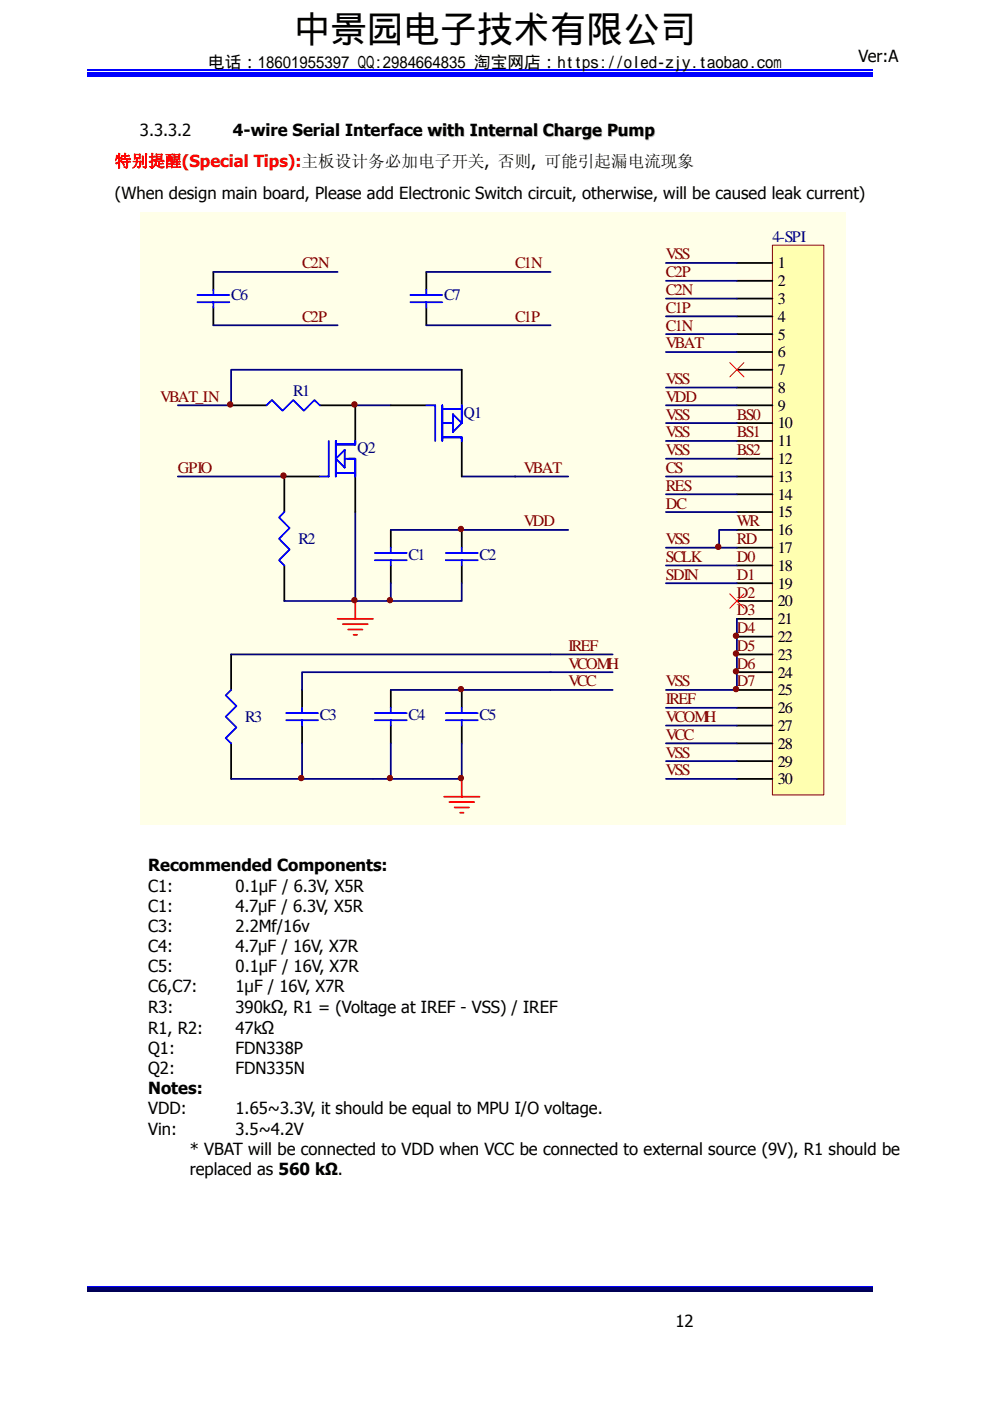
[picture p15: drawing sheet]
<svg xmlns="http://www.w3.org/2000/svg" width="210mm" height="297mm" viewBox="0 0 210 297" stroke-linecap="round" stroke-linejoin="round" font-family="sans-serif">
<defs><g id="words">
<text font-size="7.8" x="62.3" y="8.9">中景园电子技术有限公司</text>
<g font-size="3.5">
<text x="44.1" y="14.5">电话：18601955397 QQ:2984664835 淘宝网店：https://oled-zjy.taobao.com</text>
<text x="182.1" y="13.2">Ver:A</text>
<text x="29.7" y="28.9">3.3.3.2</text>
<text x="49.4" y="28.9">4-wire Serial Interface with Internal Charge Pump</text>
<text x="24.4" y="42.2">(When design main board, Please add Electronic Switch circuit, otherwise, will be caused leak current)</text>
<text x="31.4" y="184.8">Recommended Components:</text>
<text x="31.4" y="189">C1:</text>
<text x="50" y="189">0.1μF / 6.3V, X5R</text>
<text x="31.4" y="193.3">C1:</text>
<text x="31.4" y="197.5">C3:</text>
<text x="50" y="193.3">4.7μF / 6.3V, X5R</text>
<text x="50" y="197.5">2.2Μf/16v</text>
<text x="31.4" y="201.8">C4:</text>
<text x="50" y="201.8">4.7μF / 16V, X7R</text>
<text x="31.4" y="206.1">C5:</text>
<text x="50" y="206.1">0.1μF / 16V, X7R</text>
<text x="31.4" y="210.3">C6,C7:</text>
<text x="31.4" y="214.7">R3:</text>
<text x="50" y="214.7">390kΩ, R1 = (Voltage at IREF - VSS) / IREF</text>
<text x="50" y="210.3">1μF / 16V, X7R</text>
<text x="31.4" y="219.2">R1, R2:</text>
<text x="50" y="219.2">47kΩ</text>
<text x="31.4" y="223.5">Q1:</text>
<text x="31.4" y="227.8">Q2:</text>
<text x="50" y="227.8">FDN335N</text>
<text x="50" y="223.5">FDN338P</text>
<text x="31.4" y="232">Notes:</text>
<text x="31.4" y="236.3">VDD:</text>
<text x="50" y="236.3">1.65~3.3V, it should be equal to MPU I/O voltage.</text>
<text x="31.4" y="240.6">Vin:</text>
<text x="40.3" y="244.8">* VBAT will be connected to VDD when VCC be connected to external source (9V), R1 should be</text>
<text x="50" y="240.6">3.5~4.2V</text>
<text x="40.3" y="249.1">replaced as 560 kΩ.</text>
<text x="143.3" y="281.3">12</text>
</g>
<text font-size="3.5" fill="#f00" x="24.4" y="35.3">特别提醒(Special Tips):主板设计务必加电子开关, 否则, 可能引起漏电流现象</text>
<g font-size="3.4" fill="#000080">
<text x="163.8" y="51.2">4-SPI</text>
<text x="49" y="63.7">C6</text>
<text x="94.2" y="63.7">C7</text>
<text x="62.2" y="84.1">R1</text>
<text x="98.3" y="88.6">Q1</text>
<text x="75.8" y="96.1">Q2</text>
<text x="63.3" y="115.4">R2</text>
<text x="86.7" y="118.8">C1</text>
<text x="101.7" y="118.8">C2</text>
<text x="52" y="153.1">R3</text>
<text x="67.8" y="152.7">C3</text>
<text x="86.7" y="152.7">C4</text>
<text x="101.7" y="152.7">C5</text>
</g>
<g font-size="3.4" fill="#800000">
<text x="64.1" y="56.9">C2N</text>
<text x="109.2" y="56.9">C1N</text>
<text x="141.2" y="58.8">C2P</text>
<text x="141.2" y="55">VSS</text>
<text x="141.2" y="62.5">C2N</text>
<text x="64.1" y="68.2">C2P</text>
<text x="109.2" y="68.2">C1P</text>
<text x="141.2" y="66.3">C1P</text>
<text x="141.2" y="70.1">C1N</text>
<text x="141.2" y="73.9">VBAT</text>
<text x="141.2" y="81.4">VSS</text>
<text x="34" y="85.2">VBAT_IN</text>
<text x="141.2" y="85.2">VDD</text>
<text x="141.2" y="89">VSS</text>
<text x="156.3" y="89">BS0</text>
<text x="141.2" y="92.7">VSS</text>
<text x="156.3" y="92.7">BS1</text>
<text x="37.7" y="100.3">GPIO</text>
<text x="111.1" y="100.3">VBAT</text>
<text x="141.2" y="100.3">CS</text>
<text x="141.2" y="96.5">VSS</text>
<text x="156.3" y="96.5">BS2</text>
<text x="141.2" y="104.1">RES</text>
<text x="141.2" y="107.8">DC</text>
<text x="111.1" y="111.6">VDD</text>
<text x="156.3" y="111.6">WR</text>
<text x="141.2" y="115.4">VSS</text>
<text x="141.2" y="119.1">SCLK</text>
<text x="156.3" y="115.4">RD</text>
<text x="156.3" y="119.1">D0</text>
<text x="141.2" y="122.9">SDIN</text>
<text x="156.3" y="122.9">D1</text>
<text x="156.3" y="126.7">D2</text>
<text x="156.3" y="130.4">D3</text>
<text x="156.3" y="134.2">D4</text>
<text x="120.5" y="138">IREF</text>
<text x="120.5" y="141.8">VCOMH</text>
<text x="156.3" y="138">D5</text>
<text x="156.3" y="141.8">D6</text>
<text x="120.5" y="145.5">VCC</text>
<text x="141.2" y="149.3">IREF</text>
<text x="141.2" y="145.5">VSS</text>
<text x="156.3" y="145.5">D7</text>
<text x="141.2" y="153.1">VCOMH</text>
<text x="141.2" y="156.9">VCC</text>
<text x="141.2" y="160.6">VSS</text>
<text x="141.2" y="164.4">VSS</text>
</g>
<g font-size="3.4">
<text x="165" y="56.9">1</text>
<text x="165" y="60.7">2</text>
<text x="165" y="64.4">3</text>
<text x="165" y="68.2">4</text>
<text x="165" y="72">5</text>
<text x="165" y="75.8">6</text>
<text x="165" y="79.5">7</text>
<text x="165" y="83.3">8</text>
<text x="165" y="87.1">9</text>
<text x="165" y="90.8">10</text>
<text x="165" y="94.6">11</text>
<text x="165" y="98.4">12</text>
<text x="165" y="102.2">13</text>
<text x="165" y="105.9">14</text>
<text x="165" y="109.7">15</text>
<text x="165" y="113.5">16</text>
<text x="165" y="117.2">17</text>
<text x="165" y="121">18</text>
<text x="165" y="124.8">19</text>
<text x="165" y="128.6">20</text>
<text x="165" y="132.3">21</text>
<text x="165" y="136.1">22</text>
<text x="165" y="139.9">23</text>
<text x="165" y="143.7">24</text>
<text x="165" y="147.4">25</text>
<text x="165" y="151.2">26</text>
<text x="165" y="155">27</text>
<text x="165" y="158.8">28</text>
<text x="165" y="162.5">29</text>
<text x="165" y="166.3">30</text>
</g>
</g></defs>
<path d="M18.6 16.1h166.5" fill="none" stroke="#00f" stroke-width=".25"/>
<path d="M18.6 15.2h166.5v.5h-166.5z" fill="#00f"/>
<path d="M18.6 14.8h166.5M18.6 272.8h166.5" fill="none" stroke="#00f" stroke-width=".25"/>
<path d="M18.6 272.9h166.5v.8h-166.5z" fill="#00006b"/>
<path d="M18.6 273.8h166.5" fill="none" stroke="#005" stroke-width=".25"/>
<path d="M29.7 45h149.6v129.8h-149.6z" fill="#ffffe8"/>
<g fill="none" stroke="#000" stroke-width=".38">
<path d="M45.3 57.7v3.7M90.4 57.7v3.7M45.3 65.2v3.8M90.4 65.2v3.8M97.9 78.4v7.5M49 85.9h7.5M67.8 85.9h7.6v7.6M82.9 85.9h7.5M97.9 93.5v7.5M60.3 119.9v7.5M67.8 101h-7.5v7.6M75.4 101v7.6"/>
<path d="M82.9 112.4v3.7M82.9 119.9v3.8M97.9 112.4v3.7M97.9 119.9v3.8M49 138.7v7.6M49 157.6v7.5M64.1 146.3v3.8M64.1 153.8v3.8M82.9 146.3v3.8M82.9 153.8v3.8M97.9 146.3v3.8M97.9 153.8v3.8"/>
</g>
<g fill="none" stroke="#00f" stroke-width=".38">
<path d="M41.9 62.5h6.7M41.9 64.1h6.7M45.3 61.4v1.1M45.3 64.1v1.1M87 62.5h6.8M87 64.1h6.8M90.4 61.4v1.1M90.4 64.1v1.1M56.5 85.9l1.2-1.1 2.2 2.3 2.3-2.3 2.3 2.3 2.2-2.3 1.1 1.1M69.7 93.5v7.5h-1.9M71.2 93.5v7.5M71.2 97.3l1.9-1.9v3.7z"/>
<path d="M73.1 97.3h2.3v3.7M75.4 93.5v.7h-4.2M90.4 85.9h1.9v7.6M93.8 92.7h4.1v.8M93.8 85.9v7.6M93.8 86.7h4.1M93.8 89.7h2.3M96.1 87.8l1.8 1.9-1.8 1.9zM97.9 85.9v3.8M60.3 108.6l-1.1 1.1 2.2 2.3-2.2 2.2 2.2 2.3-2.2 2.3 1.1 1.1M71.2 100.3h4.2M79.5 118.8h6.8"/>
<path d="M79.5 117.2h6.8M82.9 116.1v1.1M82.9 118.8v1.1M94.6 118.8h6.7M94.6 117.2h6.7M97.9 116.1v1.1M97.9 118.8v1.1M49 146.3l-1.1 1.1 2.2 2.3-2.2 2.3 2.2 2.2-2.2 2.3 1.1 1.1M60.7 152.7h6.8M60.7 151.2h6.8M64.1 150.1v1.1M64.1 152.7v1.1"/>
<path d="M79.5 152.7h6.8M79.5 151.2h6.8M82.9 150.1v1.1M82.9 152.7v1.1M94.6 152.7h6.7M94.6 151.2h6.7M97.9 150.1v1.1M97.9 152.7v1.1"/>
</g>
<path d="M71.6 131.2h7.5M72.7 132.3h5.3M73.9 133.5h3M75 134.6h.7M75.4 127.4v3.8M94.2 168.9h7.5M95.3 170.1h5.3M96.4 171.2h3.1M97.6 172.3h.7M97.9 165.1v3.8" fill="none" stroke="#f00" stroke-width=".38"/>
<g fill="none" stroke="#000080" stroke-width=".38">
<path d="M45.3 57.7h26.3M90.4 57.7h26.4M45.3 69h26.3M90.4 69h26.4M97.9 78.4h-48.9v7.5h-11.3M75.4 85.9h7.5M37.7 101h22.6M75.4 108.6v18.8M82.9 112.4h37.6M97.9 101h22.6M49 138.7h80.9M60.3 127.4h15.1"/>
<path d="M82.9 123.7v3.7M97.9 123.7v3.7h-22.5M64.1 157.6v7.5M82.9 157.6v7.5M82.9 146.3h47M97.9 157.6v7.5h-48.9M129.9 142.5h-65.8v3.8"/>
</g>
<path d="M163.8 52h10.9v116.6h-10.9z" fill-rule="evenodd" fill="#ffffb0" stroke="#800000" stroke-width=".21"/>
<g fill="none" stroke="#000" stroke-width=".38">
<path d="M156.3 55.8h7.5M156.3 59.5h7.5M156.3 63.3h7.5M156.3 67.1h7.5M156.3 70.8h7.5M156.3 74.6h7.5M156.3 78.4h7.5M156.3 82.2h7.5M156.3 85.9h7.5M156.3 89.7h7.5M156.3 93.5h7.5M156.3 97.3h7.5"/>
<path d="M156.3 101h7.5M156.3 104.8h7.5M156.3 108.6h7.5M156.3 112.4h7.5M156.3 116.1h7.5M156.3 119.9h7.5M156.3 123.7h7.5M156.3 127.4h7.5M156.3 131.2h7.5M156.3 135h7.5M156.3 138.7h7.5M156.3 142.5h7.5"/>
<path d="M156.3 146.3h7.5M156.3 150.1h7.5M156.3 153.8h7.5M156.3 157.6h7.5M156.3 161.4h7.5M156.3 165.1h7.5"/>
</g>
<g fill="none" stroke="#000080" stroke-width=".38">
<path d="M141.2 55.8h15.1M141.2 59.5h15.1M141.2 63.3h15.1M141.2 67.1h15.1M141.2 70.8h15.1M141.2 74.6h15.1M141.2 82.2h15.1M141.2 85.9h15.1M141.2 89.7h15.1M141.2 93.5h15.1M141.2 97.3h15.1M141.2 101h15.1"/>
<path d="M141.2 104.8h15.1M141.2 108.6h15.1M141.2 116.1h15.1M141.2 119.9h15.1M156.3 112.4h-3.8v3.7M141.2 123.7h15.1M156.3 131.2v15.1h-15.1M141.2 150.1h15.1M141.2 153.8h15.1M141.2 157.6h15.1M141.2 161.4h15.1M141.2 165.1h15.1"/>
</g>
<path d="M154.8 76.9l3 3M157.8 76.9l-3 3M154.8 125.9l3 3M157.8 125.9l-3 3" fill="none" stroke="#f00" stroke-width=".21"/>
<g fill="#800000" stroke="#800000" stroke-width=".21">
<circle cx="97.8" cy="146.1" r=".56"/>
<circle cx="97.8" cy="165" r=".56"/>
<circle cx="63.9" cy="165" r=".57"/>
<circle cx="82.7" cy="165" r=".56"/>
<circle cx="97.8" cy="112.2" r=".56"/>
<circle cx="60.1" cy="100.8" r=".57"/>
<circle cx="48.8" cy="85.7" r=".57"/>
<circle cx="75.2" cy="85.7" r=".57"/>
<circle cx="75.2" cy="127.2" r=".56"/>
<circle cx="82.7" cy="127.2" r=".56"/>
<circle cx="152.3" cy="115.9" r=".57"/>
<circle cx="156.1" cy="146.1" r=".57"/>
<circle cx="156.1" cy="134.8" r=".57"/>
<circle cx="156.1" cy="138.6" r=".57"/>
<circle cx="156.1" cy="142.3" r=".57"/>
</g>
<use href="#words"/>
</svg>
